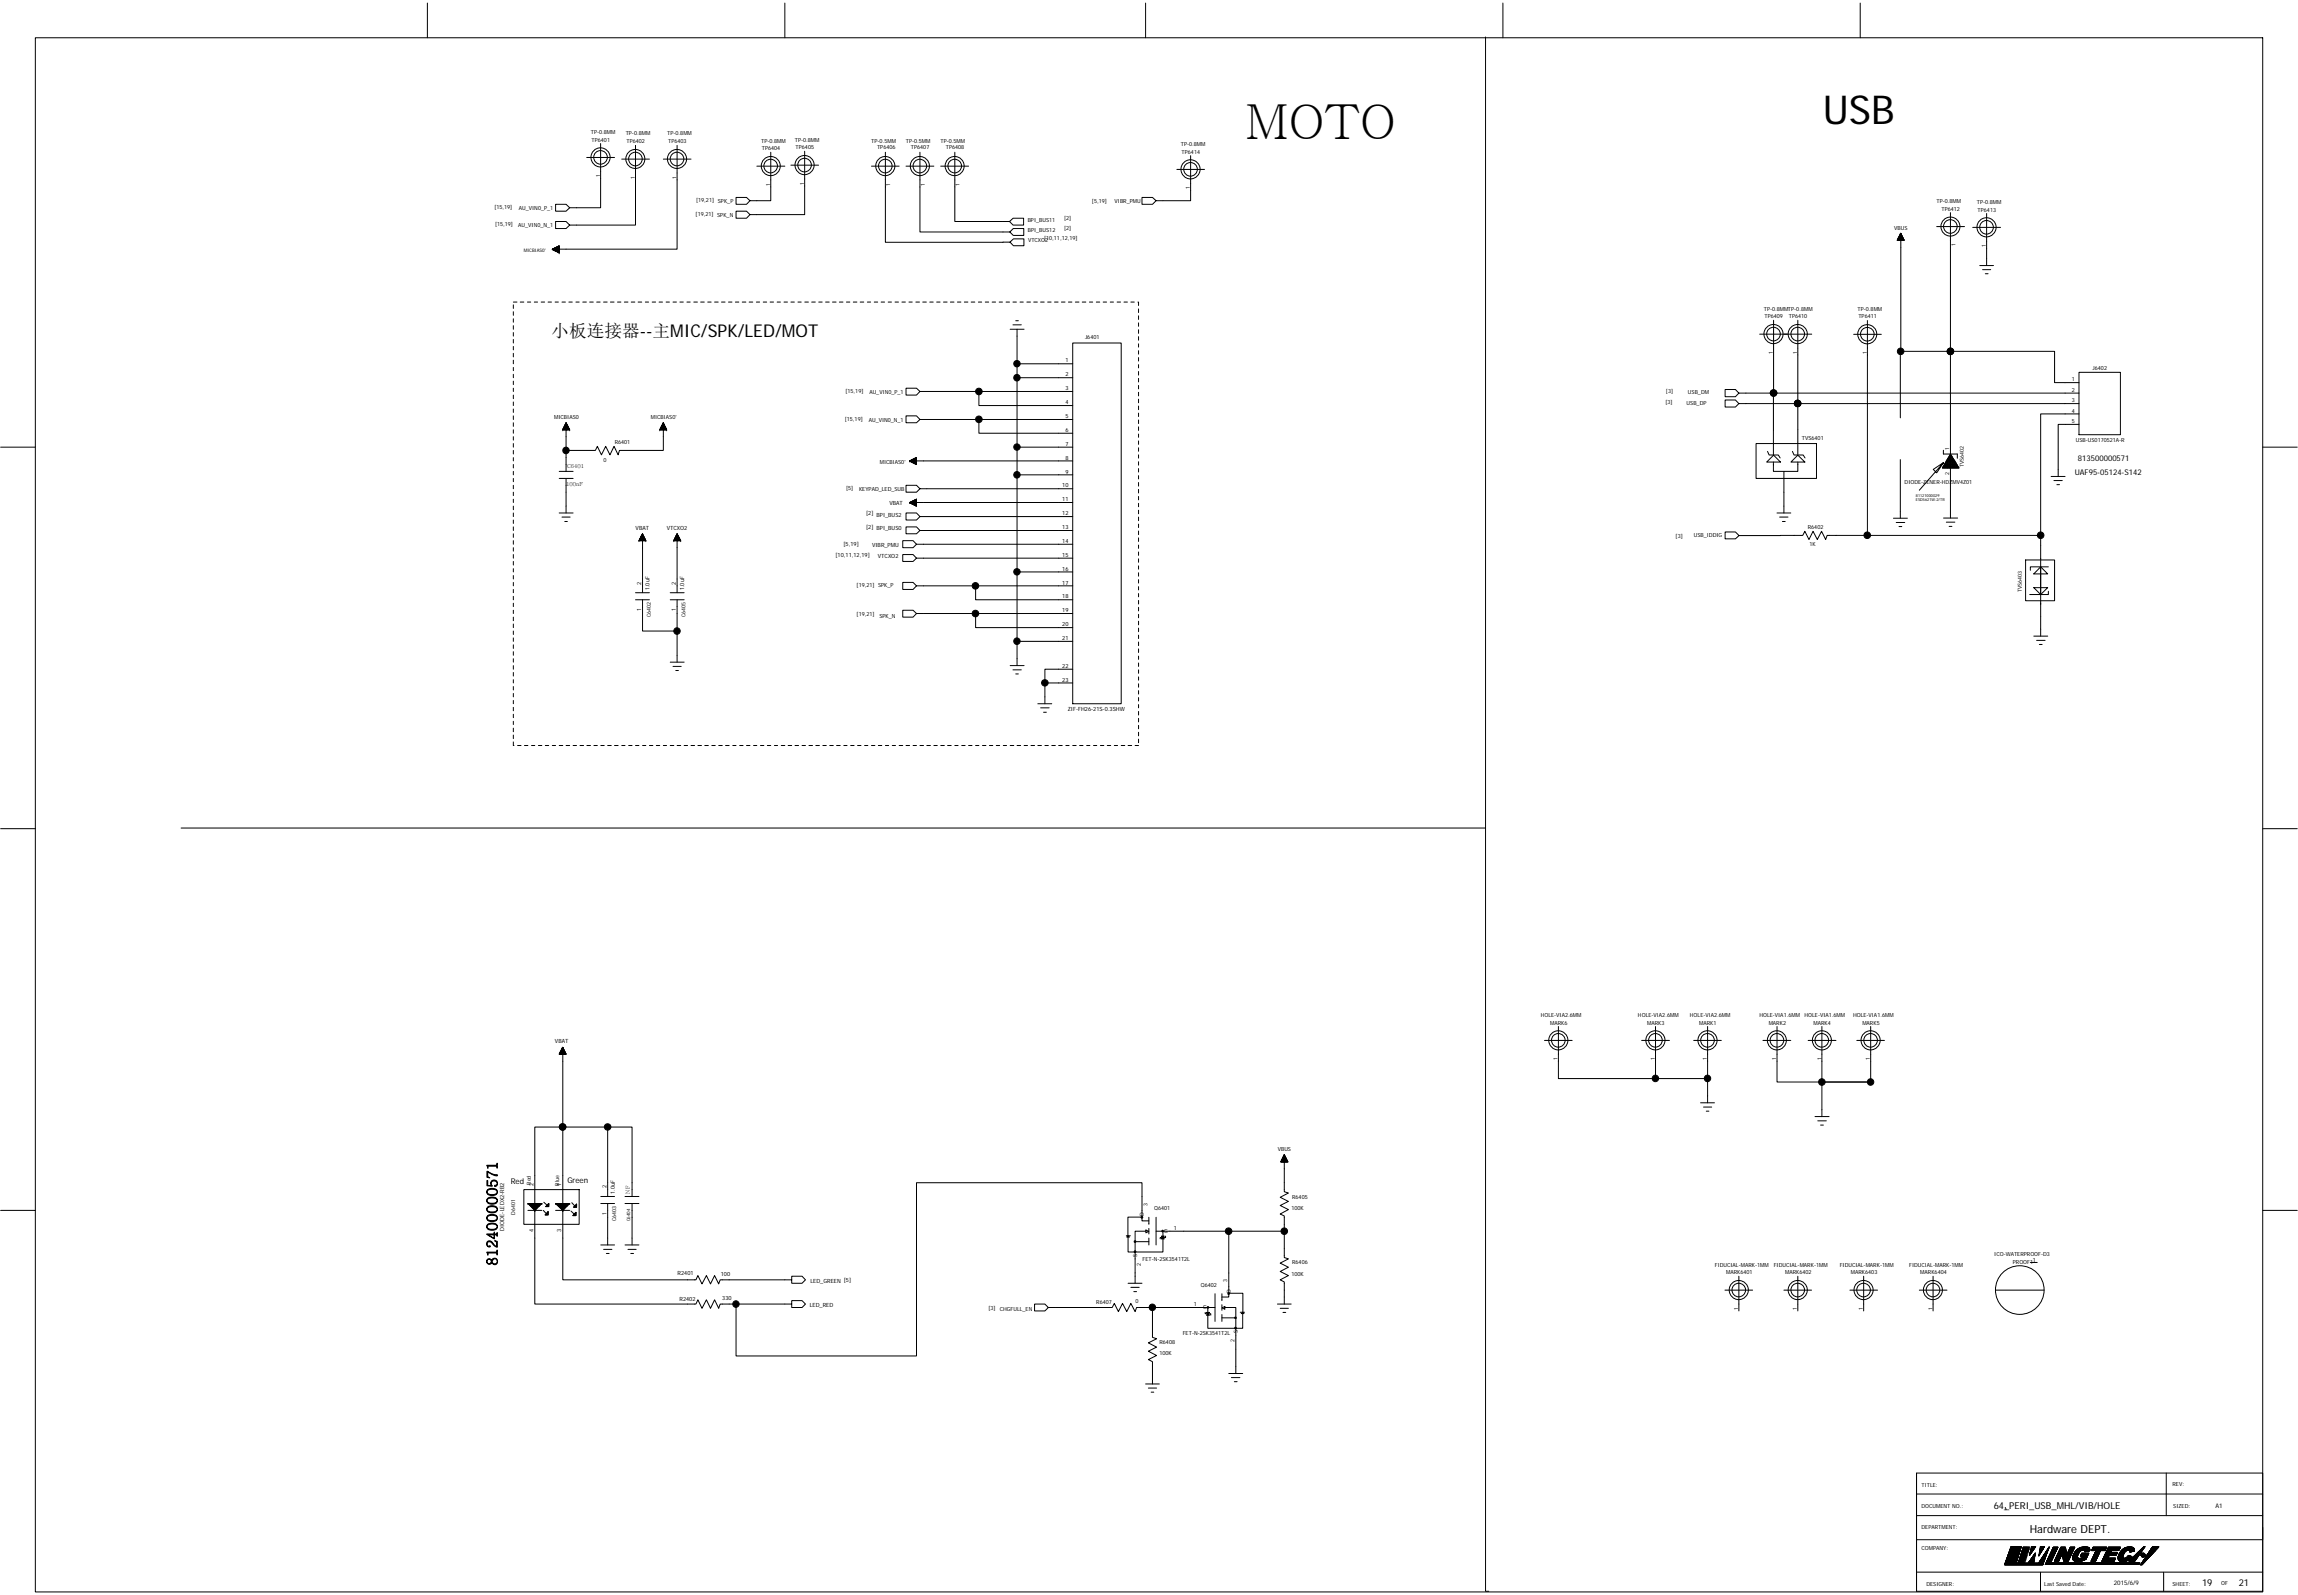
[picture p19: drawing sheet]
<svg xmlns="http://www.w3.org/2000/svg" width="297mm" height="206mm" viewBox="0 0 297 206" stroke-linecap="round" stroke-linejoin="round" font-family="sans-serif">
<defs><g id="words">
<text font-size="6.2" x="161" y="17.9">MOTO</text>
<text font-size="5.2" x="235.6" y="16">USB</text>
<text font-size="2.3" x="71.3" y="43.6">小板连接器--主MIC/SPK/LED/MOT</text>
<text font-size="1.9" x="64.3" y="163.6" transform="rotate(-90 64.3 163.6)">812400000571</text>
<text font-size="1.4" x="262.4" y="198.1">Hardware DEPT.</text>
<g font-size="1.2">
<text x="257.7" y="195">64_PERI_USB_MHL/VIB/HOLE</text>
<text x="284.6" y="205">19</text>
<text x="289.4" y="205.1">21</text>
</g>
<g font-size="1">
<text x="268.6" y="59.6">813500000571</text>
<text x="268.2" y="61.4">UAF95-05124-S142</text>
<text x="66" y="153">Red</text>
<text x="73.3" y="152.9">Green</text>
</g>
<g font-size=".8">
<text x="286.4" y="194.9">A1</text>
<text x="273.2" y="204.9">2015/6/9</text>
</g>
<g font-size=".7">
<text x="76.4" y="17.3">TP-0.8MM</text>
<text x="80.9" y="17.5">TP-0.8MM</text>
<text x="86.3" y="17.5">TP-0.8MM</text>
<text x="76.5" y="18.3">TP6401</text>
<text x="77.6" y="22.9" transform="rotate(-90 77.6 22.9)">1</text>
<text x="81" y="18.5">TP6402</text>
<text x="82.1" y="23.1" transform="rotate(-90 82.1 23.1)">1</text>
<text x="86.4" y="18.5">TP6403</text>
<text x="87.4" y="23.1" transform="rotate(-90 87.4 23.1)">1</text>
<text x="98.4" y="18.4">TP-0.8MM</text>
<text x="98.5" y="19.4">TP6404</text>
<text x="99.5" y="24" transform="rotate(-90 99.5 24)">1</text>
<text x="102.7" y="18.3">TP-0.8MM</text>
<text x="102.8" y="19.3">TP6405</text>
<text x="103.9" y="23.9" transform="rotate(-90 103.9 23.9)">1</text>
<text x="112.6" y="18.4">TP-0.5MM</text>
<text x="113.4" y="19.2">TP6406</text>
<text x="115.1" y="24" transform="rotate(-90 115.1 24)">1</text>
<text x="117.1" y="18.4">TP-0.5MM</text>
<text x="117.7" y="19.3">TP6407</text>
<text x="119.5" y="24" transform="rotate(-90 119.5 24)">1</text>
<text x="121.6" y="18.4">TP-0.5MM</text>
<text x="122.3" y="19.3">TP6408</text>
<text x="124" y="24" transform="rotate(-90 124 24)">1</text>
<text x="152.6" y="18.9">TP-0.8MM</text>
<text x="152.7" y="19.8">TP6414</text>
<text x="63.9" y="27">[15,19]</text>
<text x="64" y="29.3">[15,19]</text>
<text x="67" y="29.4">AU_VIN0_N_1</text>
<text x="67.1" y="27.1">AU_VIN0_P_1</text>
<text x="89.9" y="27.9">[19,21]</text>
<text x="90" y="26">[19,21] SPK_P</text>
<text x="92.7" y="28.1">SPK_N</text>
<text x="132.8" y="28.6">BPI_BUS11</text>
<text x="132.9" y="30">BPI_BUS12</text>
<text x="137.5" y="28.5">[2]</text>
<text x="137.5" y="29.7">[2]</text>
<text x="141.1" y="26.2">[5,19]</text>
<text x="144.1" y="26.3">VIBR_PMU</text>
<text x="153.8" y="24.4" transform="rotate(-90 153.8 24.4)">1</text>
<text x="244.9" y="29.7">VBUS</text>
<text x="250.3" y="26.2">TP-0.8MM</text>
<text x="250.9" y="27.2">TP6412</text>
<text x="255.5" y="26.3">TP-0.8MM</text>
<text x="255.6" y="27.3">TP6413</text>
<text x="132.9" y="31.3">VTCXO2</text>
<text x="135" y="31">[10,11,12,19]</text>
<text x="252.7" y="31.8" transform="rotate(-90 252.7 31.8)">1</text>
<text x="256.7" y="31.9" transform="rotate(-90 256.7 31.9)">1</text>
<text x="228" y="40.1">TP-0.8MMTP-0.8MM</text>
<text x="228.1" y="41.1">TP6409</text>
<text x="231.2" y="41.1">TP6410</text>
<text x="240.1" y="40.2">TP-0.8MM</text>
<text x="240.2" y="41.2">TP6411</text>
<text x="137.7" y="46.9">1</text>
<text x="140.2" y="43.8">J6401</text>
<text x="229.1" y="45.7" transform="rotate(-90 229.1 45.7)">1</text>
<text x="232.3" y="45.7" transform="rotate(-90 232.3 45.7)">1</text>
<text x="241.3" y="45.8" transform="rotate(-90 241.3 45.8)">1</text>
<text x="270.5" y="47.8">J6402</text>
<text x="109.3" y="50.8">[15,19]</text>
<text x="112.4" y="51">AU_VIN0_P_1</text>
<text x="137.7" y="48.7">2</text>
<text x="137.7" y="50.4">3</text>
<text x="137.7" y="52.2">4</text>
<text x="215.3" y="52.2">[3]</text>
<text x="215.3" y="50.8">[3]</text>
<text x="218" y="52.3">USB_DP</text>
<text x="218.2" y="50.9">USB_DM</text>
<text x="267.8" y="49.3">1</text>
<text x="267.8" y="50.6">2</text>
<text x="267.8" y="52">3</text>
<text x="267.8" y="53.3">4</text>
<text x="71.6" y="54.2">MICBIAS0</text>
<text x="78" y="59.7">0</text>
<text x="79.5" y="57.4">R6401</text>
<text x="84.1" y="54.2">MICBIAS0'</text>
<text x="109.2" y="54.4">[15,19]</text>
<text x="112.3" y="54.6">AU_VIN0_N_1</text>
<text x="113.7" y="60">MICBIAS0'</text>
<text x="137.7" y="54">5</text>
<text x="137.7" y="55.8">6</text>
<text x="137.7" y="57.6">7</text>
<text x="137.7" y="59.4">8</text>
<text x="232.9" y="56.8">TVS6401</text>
<text x="251.9" y="58.2" transform="rotate(-90 251.9 58.2)">1</text>
<text x="267.8" y="54.7">5</text>
<text x="268.3" y="57.1">USB-US0170521A-R</text>
<text x="73.2" y="62.8">100nF</text>
<text x="73.3" y="60.5">C6401</text>
<text x="109.4" y="63.4">[5]</text>
<text x="111" y="63.4">KEYPAD_LED_SUB</text>
<text x="115" y="65.3">VBAT</text>
<text x="137.3" y="63">10</text>
<text x="137.3" y="64.8">11</text>
<text x="137.7" y="61.2">9</text>
<text x="246.2" y="62.6">DIODE-ZENER-HDZMV4Z01</text>
<text x="251.9" y="61.4" transform="rotate(-90 251.9 61.4)">2</text>
<text x="253.8" y="60.4" transform="rotate(-90 253.8 60.4)">TVS6402</text>
<text x="82.2" y="68.6">VBAT</text>
<text x="86.2" y="68.6">VTCXO2</text>
<text x="109" y="70.6">[5,19]</text>
<text x="111.9" y="66.6">[2] BPI_BUS2</text>
<text x="111.9" y="68.4">[2] BPI_BUS0</text>
<text x="112.7" y="70.7">VIBR_PMU</text>
<text x="137.3" y="66.6">12</text>
<text x="137.3" y="68.4">13</text>
<text x="137.3" y="70.2">14</text>
<text x="137.3" y="72">15</text>
<text x="216.6" y="69.5">[3]</text>
<text x="218.9" y="69.4">USB_IDDIG</text>
<text x="233.7" y="68.3">R6402</text>
<text x="233.9" y="70.6">1K</text>
<text x="82.9" y="75.6" transform="rotate(-90 82.9 75.6)">2</text>
<text x="83.9" y="76.3" transform="rotate(-90 83.9 76.3)">1.0uF</text>
<text x="87.4" y="75.6" transform="rotate(-90 87.4 75.6)">2</text>
<text x="88.5" y="76.3" transform="rotate(-90 88.5 76.3)">1.0uF</text>
<text x="108" y="72">[10,11,12,19]</text>
<text x="110.7" y="75.8">[19,21] SPK_P</text>
<text x="113.5" y="72.1">VTCXO2</text>
<text x="137.3" y="73.8">16</text>
<text x="137.3" y="75.6">17</text>
<text x="137.3" y="77.4">18</text>
<text x="261.4" y="76.5" transform="rotate(-90 261.4 76.5)">TVS6403</text>
<text x="82.9" y="79" transform="rotate(-90 82.9 79)">1</text>
<text x="84.1" y="79.8" transform="rotate(-90 84.1 79.8)">C6402</text>
<text x="87.4" y="79" transform="rotate(-90 87.4 79)">1</text>
<text x="88.6" y="79.8" transform="rotate(-90 88.6 79.8)">C6405</text>
<text x="110.7" y="79.7">[19,21]</text>
<text x="113.7" y="79.9">SPK_N</text>
<text x="137.3" y="79.1">19</text>
<text x="137.3" y="80.9">20</text>
<text x="137.3" y="82.7">21</text>
<text x="137.3" y="86.3">22</text>
<text x="137.3" y="88.1">23</text>
<text x="138" y="91.9">ZIF-FH26-21S-0.3SHW</text>
<text x="199.2" y="131.4">HOLE-VIA2.6MM</text>
<text x="211.7" y="131.4">HOLE-VIA2.6MM</text>
<text x="218.4" y="131.4">HOLE-VIA2.6MM</text>
<text x="227.4" y="131.4">HOLE-VIA1.6MM</text>
<text x="233.3" y="131.4">HOLE-VIA1.6MM</text>
<text x="239.5" y="131.4">HOLE-VIA1.6MM</text>
<text x="71.7" y="134.8">VBAT</text>
<text x="200.4" y="132.4">MARK6</text>
<text x="201.3" y="137" transform="rotate(-90 201.3 137)">1</text>
<text x="212.9" y="132.4">MARK3</text>
<text x="213.9" y="137" transform="rotate(-90 213.9 137)">1</text>
<text x="219.6" y="132.4">MARK1</text>
<text x="220.6" y="137" transform="rotate(-90 220.6 137)">1</text>
<text x="228.6" y="132.4">MARK2</text>
<text x="229.6" y="137" transform="rotate(-90 229.6 137)">1</text>
<text x="234.4" y="132.4">MARK4</text>
<text x="235.4" y="137" transform="rotate(-90 235.4 137)">1</text>
<text x="240.7" y="132.4">MARK5</text>
<text x="241.7" y="137" transform="rotate(-90 241.7 137)">1</text>
<text x="165.2" y="148.8">VBUS</text>
<text x="68.6" y="153.2" transform="rotate(-90 68.6 153.2)">Red</text>
<text x="69" y="153.2" transform="rotate(-90 69 153.2)">2</text>
<text x="72.3" y="153.2" transform="rotate(-90 72.3 153.2)">Blue</text>
<text x="72.6" y="153.2" transform="rotate(-90 72.6 153.2)">1</text>
<text x="78.4" y="153.6" transform="rotate(-90 78.4 153.6)">2</text>
<text x="79.5" y="154.3" transform="rotate(-90 79.5 154.3)">1.0uF</text>
<text x="81.4" y="154.3" transform="rotate(-90 81.4 154.3)">NF</text>
<text x="148.3" y="155.9" transform="rotate(-90 148.3 155.9)">3</text>
<text x="167" y="154.9">R6405</text>
<text x="65.2" y="159.1" transform="rotate(-90 65.2 159.1)">DIODE-LEDX2-RB2</text>
<text x="66.6" y="157" transform="rotate(-90 66.6 157)">D6401</text>
<text x="69" y="159.2" transform="rotate(-90 69 159.2)">4</text>
<text x="72.6" y="159.2" transform="rotate(-90 72.6 159.2)">3</text>
<text x="78.4" y="157" transform="rotate(-90 78.4 157)">1</text>
<text x="79.6" y="157.8" transform="rotate(-90 79.6 157.8)">C6403</text>
<text x="147.9" y="157.2" transform="rotate(-90 147.9 157.2)">D</text>
<text x="149.2" y="156.5">Q6401</text>
<text x="150.5" y="159.4">G</text>
<text x="151.7" y="159">1</text>
<text x="166.9" y="156.4">100K</text>
<text x="87.6" y="164.8">R2401</text>
<text x="93.2" y="165">100</text>
<text x="104.8" y="165.9">LED_GREEN [5]</text>
<text x="147" y="162.4" transform="rotate(-90 147 162.4)">S</text>
<text x="147.4" y="163.7" transform="rotate(-90 147.4 163.7)">2</text>
<text x="147.7" y="163">FET-N-2SK3541T2L</text>
<text x="155.2" y="166.3">Q6402</text>
<text x="158.6" y="165.8" transform="rotate(-90 158.6 165.8)">3</text>
<text x="159.1" y="167.1" transform="rotate(-90 159.1 167.1)">D</text>
<text x="166.9" y="165">100K</text>
<text x="167" y="163.4">R6406</text>
<text x="221.7" y="163.7">FIDUCIAL-MARK-1MM</text>
<text x="223.1" y="164.7">MARK6401</text>
<text x="229.3" y="163.7">FIDUCIAL-MARK-1MM</text>
<text x="230.7" y="164.7">MARK6402</text>
<text x="237.8" y="163.7">FIDUCIAL-MARK-1MM</text>
<text x="239.2" y="164.7">MARK6403</text>
<text x="246.8" y="163.7">FIDUCIAL-MARK-1MM</text>
<text x="248.2" y="164.7">MARK6404</text>
<text x="257.8" y="162.4">ICO-WATERPROOF-D3</text>
<text x="260.2" y="163.4">PROOF1</text>
<text x="262.8" y="163.1">1</text>
<text x="87.8" y="168.2">R2402</text>
<text x="93.4" y="168">330</text>
<text x="104.7" y="168.9">LED_RED</text>
<text x="127.8" y="169.3">[3]</text>
<text x="129.2" y="169.5">CHGFULL_EN</text>
<text x="141.7" y="168.6">R6407</text>
<text x="146.8" y="168.5">0</text>
<text x="149.9" y="173.8">R6408</text>
<text x="152.9" y="172.5">FET-N-2SK3541T2L</text>
<text x="154.3" y="168.8">1</text>
<text x="155.5" y="169.3">G</text>
<text x="159.6" y="173.5" transform="rotate(-90 159.6 173.5)">2</text>
<text x="160" y="172.3" transform="rotate(-90 160 172.3)">S</text>
<text x="224.7" y="169.3" transform="rotate(-90 224.7 169.3)">1</text>
<text x="232.3" y="169.3" transform="rotate(-90 232.3 169.3)">1</text>
<text x="240.8" y="169.3" transform="rotate(-90 240.8 169.3)">1</text>
<text x="249.8" y="169.3" transform="rotate(-90 249.8 169.3)">1</text>
<text x="149.9" y="175.2">100K</text>
<text x="248.4" y="194.9">DOCUMENT NO.:</text>
<text x="248.4" y="192.2">TITLE:</text>
<text x="248.4" y="197.6">DEPARTMENT:</text>
<text x="280.8" y="192.1">REV:</text>
<text x="280.9" y="194.9">SIZED:</text>
<text x="248.4" y="200.3">COMPANY:</text>
<text x="249" y="204.9">DESIGNER:</text>
<text x="264.2" y="204.9">Last Saved Date:</text>
<text x="280.8" y="204.9">SHEET:</text>
<text x="287.1" y="204.9">OF</text>
</g>
<g font-size=".6">
<text x="67.7" y="32.6">MICBIAS0'</text>
<text x="81.5" y="157.9" transform="rotate(-90 81.5 157.9)">C6404</text>
</g>
<g font-size=".5">
<text x="247.6" y="64.7">ESD5621W-2/TR</text>
<text x="247.6" y="64.3">81121000029</text>
</g>
</g></defs>
<g fill="none" stroke="#000" stroke-width=".13">
<path d="M4.6 4.9h287.9v200.9h-287.9zM55.2 .4v4.5M77.6 18.6v8.3h-4l-.4 .4h-1.4v-.9h1.4l.4 .5M82.1 18.8v10.3h-8.5l-.4 .4h-1.4v-.9h1.4l.4 .5M87.5 18.8v13.4h-16.1l.9 .5v-.9l-.9 .5h.9M99.6 19.7v6.2h-2.7l-.4 .5h-1.4v-.9h1.4l.4 .4M101.4 .4v4.5M104 19.6v8.1h-7.1l-.4 .5h-1.4v-.9h1.4l.4 .4M114.4 19.7v11.6h16.2l.4 .5h1.4v-.9h-1.4l-.4 .4M118.9 19.7v10.3h11.6l.5 .4h1.3v-.9h-1.3l-.5 .5M123.4 19.7v8.9h7.1l.5 .5h1.3v-.9h-1.3l-.5 .4M148.1 .4v4.5"/>
<path d="M192 4.8v200.9h.4M194.3 .4v4.5M240.4 .4v4.5M66.4 39.4v.5M66.4 39h.4M67.2 39h.5M68.2 39h.4M69.1 39h.4M70 39h.4M70.8 39h.5M71.4 32.2h.9M71.4 32.2v.1h.9"/>
<path d="M71.5 32.2v.1M71.5 32.3h.8M71.6 32.1v.2M71.6 32.1v.2h.7M71.6 32.1v.3M71.6 32.1h.7M71.7 32v.4M71.8 39h.4M71.8 32h.5M71.8 32v.5h.5M71.9 32v.5h.4M71.9 32h.4"/>
<path d="M71.9 31.9v.6M72 31.9h.3M72.1 31.9l-.1 .7h.3M72.2 31.8v.9h.1M72.2 31.8h.1M72.2 31.8v.9M72.3 31.8v.9M72.3 32.1h-.6v.3h.6M72.3 32.2h-.8v.1M72.3 32.7h.1M72.3 31.8h.1M72.3 31.9h-.3v.6h.3"/>
<path d="M72.3 31.9h-.2v.7M72.3 32h-.4v.5M72.6 39h.5M73.5 39h.5M74.4 39h.5M75.3 39h.5M75.8 20.4h3.6M76.2 39h.5M77.1 39h.5M78 39h.5M78.9 39h.5M79.8 39h.5"/>
<path d="M80.4 20.6h3.5M80.7 39h.5M81.6 39h.5M82.5 39h.4M83.4 39h.4M84.3 39h.4M85.2 39h.4M85.7 20.6h3.6M86.1 39h.4M87 39h.4M87.9 39h.4M88.8 39h.4"/>
<path d="M89.7 39h.4M90.6 39h.4M91.5 39h.4M92.4 39h.4M93.3 39h.4M94.2 39h.4M95.1 39h.4M95.9 39h.5M96.8 39h.5M97.8 39h.4M97.8 21.5h3.6M98.7 39h.4"/>
<path d="M99.5 39h.5M100.5 39h.4M101.3 39h.5M102.2 39h.5M102.2 21.4h3.6M103.1 39h.5M104 39h.5M104.9 39h.5M105.8 39h.5M106.7 39h.5M107.6 39h.5M108.5 39h.5"/>
<path d="M109.4 39h.5M110.3 39h.5M111.2 39h.5M112.1 39h.4M112.6 21.5h3.6M113 39h.4M113.9 39h.4M114.8 39h.4M115.7 39h.4M116.6 39h.4M117.1 21.5h3.6M117.5 39h.4"/>
<path d="M118.4 39h.4M119.3 39h.4M120.2 39h.4M121.1 39h.4M121.6 21.5h3.6M122 39h.4M122.8 39h.5M123.8 39h.4M124.6 39h.5M125.5 39h.5M126.5 39h.4M127.4 39h.4"/>
<path d="M128.2 39h.5M129.2 39h.4M130 39h.5M130.9 39h.5M131.8 39h.5M132.7 39h.5M133.6 39h.5M134.5 39h.5M135.4 39h.5M136.3 39h.5M137.2 39h.5M138.1 39h.5"/>
<path d="M139 39h.5M139.9 39h.5M140.8 39h.4M141.7 39h.5M142.6 39h.4M143.5 39h.4M144.4 39h.4M145.3 39h.4M146.2 39h.4M147.1 39h.1v.5M147.2 39.9v.5M152.1 21.9h3.6"/>
<path d="M153.9 20.1v5.8h-4.5l-.4 .5h-1.4v-.9h1.4l.4 .4M245.3 31l.8 .1h-.9M245.3 31.1v-.2h.8v.2M245.3 31h.8M245.3 31.1v-.2h.7v.2M245.4 30.8h.6v.3M245.4 30.7v.4M245.4 30.7l.6 .1v.3M245.4 30.7h.6M245.4 30.6v.5M245.4 30.7h.6v.4M245.5 30.6v.5"/>
<path d="M245.5 30.6h.4M245.5 31.1v-.6h.4v.6M245.5 30.4v.7M245.5 30.5h.3v.6M245.6 30.4h.2M245.6 30.4h.2v.7M245.6 30.3h.2v.8M245.6 30.2v.9M245.6 30.2l.1 .1M245.7 30.2h.1M245.7 30.2v.9M245.7 30.2l.4 .9h-.9l.5-.9-.1 23.8"/>
<path d="M245.8 30.3h-.2v.8M250.3 29.3h3.6M252.1 27.5v17.9M255 29.4h3.6M255.9 34.3h1.8M256.3 34.9h1M256.6 35.4h.4M256.8 27.6v6.7M.1 57.8h4.5M66.4 40.3v.5M66.4 41.2v.4M66.4 42.1v.5"/>
<path d="M66.4 43v.4M66.4 43.9v.4M66.4 44.8v.4M66.4 45.7v.4M66.4 46.6v.4M66.4 47.5v.4M66.4 48.4v.4M66.4 49.3v.4M66.4 50.2v.4M66.4 51.1v.4M66.4 52v.4M66.4 52.9v.4"/>
<path d="M66.4 53.8v.4M66.4 54.6v.5M66.4 55.6v.4M66.4 56.4v.5M66.4 57.3v.5M66.4 58.2v.5M66.4 59.2v.4M72.7 55.6h.1M72.8 55.5h.8h-.9M72.8 55.4v.2M72.8 55.4h.8v.2M72.8 55.4h.7"/>
<path d="M72.8 55.3v.3M72.8 55.4l.7-.1v.3M72.9 55.3v.3M72.9 55.3h.6M72.9 55.2h.5M72.9 55.1v.5M72.9 55.1h.5M73 55v.6M73 55.1h.4M73 55h.4v.6M73 55h.3v.6M73 54.9v.7"/>
<path d="M73 55h.3M73 54.9h.3M73.1 54.9h.2M73.1 54.8v.8M73.1 54.8h.2M73.1 54.7v.9M73.1 54.8h.1M73.1 54.8l.1 .8M73.2 55.6v-1l.4 1h-.9l.5-1v6.3M73.2 54.7h.1M73.2 54.7v.9M73.3 54.8v.8"/>
<path d="M73.4 55.2h-.5v.4M73.4 55.2v.4M73.6 55.6h.1M85.3 55.6h.1M85.3 55.5l.8 .1zM85.4 55.4h.7M85.4 55.3v.3M85.4 55.4h.7v.2M85.4 55.3h.6M85.5 55.2h.5M85.5 55.1v.5M85.5 55.1h.5v.5"/>
<path d="M85.5 55.1h.5M85.5 55v.6M85.5 55h.4v.6M85.6 55v.6M85.6 55h.3v.6M85.6 55h.3M85.6 54.9h.3M85.6 54.8v.8M85.7 54.7v.9M85.7 54.8h.1M85.7 55.6v-1l.5 1h-.9l.4-1v3.6h-5.6l-.2 .6-.5-1.1-.6 1.1-.5-1.1-.6 1.1-.5-1.1-.2 .5h-3.8M85.7 54.7h.1"/>
<path d="M85.8 54.8v.8M85.8 54.9h-.2v.7M85.9 54.9v.7M86 55.3h-.6v.3M86 55.3v.3M86.2 55.6h.1M117.6 59.6h.1M117.6 59.6l.9-.4v.8l-.9-.4h21.1M117.6 59.6h.9M117.7 59.5v.2h.8M117.7 59.5v.2M117.7 59.7h.8"/>
<path d="M117.8 59.5v.2M117.9 59.5v.2M117.9 59.4v.3h.6M118 59.4v.4M118 59.8h.5M118 59.4h.5M118 59.3v.5M118.1 59.3v.6M118.2 59.3v.6M118.2 59.9h.3M118.2 59.3h.3M118.3 59.2v.7"/>
<path d="M118.3 59.2v.8M118.3 60h.2M118.4 59.2l.1 .8M118.5 59.2h-.1v.8M118.5 59.2h-.2v.8h.2M118.5 59.3h-.4v.6h.4M118.5 59.3h-.4v.5M118.5 59.4h-.6v.3M118.5 59.5h-.7v.2M118.5 59.5h-.8v.2M118.5 59.6h-.9h.9M118.9 54.2l-.4-.4h-1.4v.8h1.4l.4-.4h19.8"/>
<path d="M118.9 50.6l-.4-.4h-1.4v.9h1.4l.4-.5h19.8M126.5 50.6v1.8h12.2M126.5 54.2v1.8h12.2M130.6 42.6h1.8M130.9 42h1.1M131.3 41.5h.3M131.5 42.6v4.4M131.5 47v1.8h7.2M131.5 57.8v3.6h7.2M131.5 47h7.2M131.5 48.8v9M138.7 57.8h-7.2"/>
<path d="M138.7 44.3h6.2v46.7h-6.2zM147.2 40.8v.5M147.2 41.7v.5M147.2 42.6v.5M147.2 43.5v.5M147.2 44.4v.5M147.2 45.3v.5M147.2 46.2v.5M147.2 47.1v.5M147.2 48v.5M147.2 48.9v.5M147.2 49.8v.5"/>
<path d="M147.2 50.7v.5M147.2 51.6v.5M147.2 52.5v.5M147.2 53.4v.4M147.2 54.3v.5M147.2 55.2v.4M147.2 56.1v.4M147.2 57v.4M147.2 57.9v.4M147.2 58.8v.4M147.2 59.7v.4M224.8 52.2l-.5-.5h-1.3v.9h1.3l.5-.4h43.9"/>
<path d="M224.8 50.8l-.5-.5h-1.3v1h1.3l.5-.5h43.9M227 57.3h7.8v4.5h-7.8zM227.5 43.2h6.7M228.4 59.7l.9-.9 .8 .9zM228.5 58.3l.2 .5h1.2l.2 .4M229.2 59.7v.4M229.3 41.4v9.4M229.3 50.8h.1M229.3 50.8l-.1 8.1M231.5 59.7l.9-.9 .9 .9zM231.7 58.3l.2 .5h1.2l.2 .4M232.4 41.4v17.4"/>
<path d="M232.4 59.7v.4M232.4 52.2h.1M239.6 43.2h3.6M241.4 41.4v27.8h22.4M245.6 59.4v7.6M245.7 45.4h6.4M251.2 58.2v.5h1.8v.5M251.2 59.8l-.9 1.3-.4-.4 1.3-.9-3.1 3.6M251.4 59.9v.6M251.4 60h1.5M251.4 59.9h1.4M251.5 59.7v.8"/>
<path d="M251.5 59.7h1.3M251.6 59.7h1.1M251.6 59.5h1M251.7 59.5v1M251.7 59.4h.9v1.1M251.7 59.3v1.2M251.7 59.3h.8M251.8 59.2h.6M251.8 59.2v1.3M251.9 59.2h.5M251.9 59h.4M252.1 58.8h.1"/>
<path d="M252.1 58.7h.1M252.1 58.7l1.1 1.8h-2.1zM252.1 45.4h13.5v4.1h3.1M252.1 45.4h.1M252.1 45.4v21.6M252.2 58.8v1.7M252.2 58.9h-.2v1.6M252.3 59h-.3l-.1 1.5M252.3 59v1.5M252.4 59.1v1.4M252.5 59.3v1.2M252.7 59.6v.9"/>
<path d="M252.7 59.6h-1.1v.9M252.7 59.7v.8M252.8 59.8v.7M268.7 48.1h5.4v8.1h-5.4zM268.7 54.9h-2.7v6.7M268.7 53.5h-4.9v28.7M292.5 57.8h4.4M66.4 60v.5M66.4 60.9v.5M66.4 61.8v.5M66.4 62.7v.5M66.4 63.6v.5"/>
<path d="M66.4 64.5v.5M66.4 65.4v.5M66.4 66.3v.5M66.4 67.2v.5M66.4 68.1v.5M66.4 69v.5M66.4 69.9v.5M66.4 70.8v.4M66.4 71.7v.5M66.4 72.6v.4M66.4 73.5v.4M66.4 74.4v.4"/>
<path d="M66.4 75.3v.4M66.4 76.2v.4M66.4 77.1v.4M66.4 78v.4M66.4 78.9v.4M66.4 79.8v.4M72.3 66.3h1.8M72.3 61.8h1.8M72.3 60.9h1.8M72.6 66.8h1.1M73 67.4h.3M73.2 61.8v4.5"/>
<path d="M82.1 77.5h1.8M82.1 76.6h1.8M82.6 69.9h.1M82.6 69.9h.9M82.7 69.7v.2M82.7 69.8h.7v.1M82.7 69.7h.7M82.7 69.7h.7v.2M82.8 69.9v-.4h.5v.4M82.8 69.5h.5v.4M82.8 69.4h.4M82.9 69.3v.6"/>
<path d="M82.9 69.4h.3M82.9 69.4h.3v.5M82.9 69.3h.3M82.9 69.1v.8M83 69.2h.1M83 69.9v-.8h.1v.8M83 69.1h.1M83 69.9l.1-.9 .4 .9h-.9l.5-.9v7.6M83.1 69h.1M83.1 77.5v4.1h4.4v-4.1M83.1 69.2v.7M83.2 69.2h-.3v.7"/>
<path d="M83.2 69.3v.6M83.3 69.6h-.6v.3M83.4 69.6v.3M83.5 69.9h.1M86.6 77.5h1.8M86.6 76.6h1.8M87.1 69.9h.1M87.1 69.9h.8h-.8M87.1 69.8h.8M87.2 69.7v.2M87.2 69.7h.7v.2M87.2 69.6v.3"/>
<path d="M87.2 69.6l.7 .1M87.2 69.6h.6M87.3 69.5h.5M87.3 69.9v-.4h.5v.4M87.3 69.4v.5M87.3 69.4h.4v.5M87.4 69.4h.3M87.4 69.4h.3v.5M87.4 69.2v.7M87.4 69.3h.3M87.4 69.3h.2M87.4 69.2h.2"/>
<path d="M87.4 69.1v.8M87.5 69.1v.8M87.5 69.1h.1M87.5 69.1l.1 .8M87.5 69.9v-.9l.5 .9h-.9l.4-.9v7.6M87.5 69h.1M87.6 69.2v.7M87.8 69.5v.4M87.8 69.6v.3M87.9 69.7h-.7l-.1 .2M88 69.9h.1M117.6 65h.1"/>
<path d="M117.6 65h.9M117.7 65h.8M117.7 64.9v.1M117.7 65.1h.8M117.7 64.9v.2M117.8 65.1h.7M117.8 64.8v.3M117.9 64.8v.3h.6M118 64.8v.4h.5M118 64.8h.5M118 64.7v.5M118 65.2h.5"/>
<path d="M118.1 64.7v.5M118.2 64.7v.6M118.3 64.6v.7M118.3 65.4h.2M118.4 64.6l.1 .8v-.9l-.1 .9M118.4 60l.1-.8v.8M118.5 64.6h-.1v.8M118.5 64.6h-.2v.7h.2M118.5 64.7h-.4v.6h.4M118.5 64.7h-.4v.5M118.5 64.8h-.6v.3M118.5 64.9h-.7v.2"/>
<path d="M118.5 64.9h-.8v.1M118.5 64.9h-.9v.1h.9M118.5 75.7l-.5-.4h-1.3v.9h1.3l.5-.5h20.2M118.5 79.3l-.5-.4h-1.3v.9h1.3l.5-.5h20.2M118.5 72.2l-.5-.5h-1.3v.9h1.3l.5-.4h20.2M118.9 66.8l-.4-.5h-1.4v.9h1.4l.4-.4h19.8M118.9 68.6l-.4-.5h-1.4v.9h1.4l.4-.4h19.8M118.9 63.2l-.4-.5h-1.4v.9h1.4l.4-.4h19.8M126.1 75.7v1.8h12.6M126.1 79.3v1.8h12.6M131.5 61.4v24.6M138.7 70.4h-20.2l-.5 .4h-1.3v-.9h1.3l.5 .5"/>
<path d="M138.7 65h-21.1l.9 .4v-.9l-.9 .5M138.7 73.9h-7.2M147.2 60.6v.4M147.2 61.5v.4M147.2 62.4v.4M147.2 63.3v.4M147.2 64.2v.4M147.2 65.1v.4M147.2 65.9v.5M147.2 66.8v.5M147.2 67.7v.5M147.2 68.6v.5"/>
<path d="M147.2 69.5v.5M147.2 70.5v.4M147.2 71.3v.5M147.2 72.2v.5M147.2 73.1v.5M147.2 74v.5M147.2 74.9v.5M147.2 75.8v.5M147.2 76.7v.4M147.2 77.6v.5M147.2 78.5v.5M147.2 79.4v.5"/>
<path d="M229.2 60v.9h3.2v-.9M229.7 66.3h1.8M230 66.8h1.1M230.4 67.4h.4M230.6 60.9v5.4M241.4 69.2h-5.2l-.2 .5-.5-1-.6 1-.5-1-.6 1-.5-1-.3 .5h-8.2l-.5 .5h-1.3v-.9h1.3l.5 .4M244.7 67h1.8M245.1 67.5h1.1M245.5 68.1h.3M251.1 60.5h2.1M251.1 60.4v.1M251.1 60.4h2.1"/>
<path d="M251.2 60.3h1.9M251.2 60.2v.3M251.2 67h1.8M251.2 60.2h1.8M251.3 60.1h1.7v.4M251.3 60.1v.4M251.3 60h1.6M251.6 67.5h1.1M251.9 68h.4M252.9 60v.5M253.1 60.3v.2M253.2 60.4v.1"/>
<path d="M261.8 72.4h3.8v5.3h-3.8zM262.9 76h1.8l-.9 .8zM263.8 73.3l.9 .9h-1.8zM264.8 76.4v.4h-2.4M264.8 73.3h-2.4v.4M265.1 61.6h1.8M265.5 62.1h1.1M265.9 62.6h.3M66.4 80.7v.4M66.4 81.6v.4M66.4 82.5v.4M66.4 83.3v.5"/>
<path d="M66.4 84.2v.5M66.4 85.1v.5M66.4 86v.5M66.4 86.9v.5M66.4 87.9v.4M66.4 88.7v.5M66.4 89.6v.5M66.4 90.5v.5M66.4 91.4v.5M66.4 92.3v.5M66.4 93.2v.5M66.4 94.1v.5"/>
<path d="M66.4 95v.5M66.4 95.9v.5M66.9 96.4h.4M67.8 96.4h.4M68.7 96.4h.4M69.6 96.4h.4M70.5 96.4h.4M71.4 96.4h.4M72.3 96.4h.4M73.2 96.4h.4M74.1 96.4h.4M75 96.4h.4"/>
<path d="M75.9 96.4h.4M76.8 96.4h.4M77.7 96.4h.4M78.5 96.4h.5M79.4 96.4h.5M80.4 96.4h.4M81.3 96.4h.4M82.1 96.4h.5M83.1 96.4h.4M83.9 96.4h.5M84.8 96.4h.5M85.7 96.4h.5"/>
<path d="M86.6 85.6h1.8M86.6 96.4h.5M87 86.1h1.1M87.4 86.7h.3M87.5 81.6v4M87.5 96.4h.5M88.4 96.4h.5M89.3 96.4h.5M90.2 96.4h.5M91.1 96.4h.5M92 96.4h.5M92.9 96.4h.5"/>
<path d="M93.8 96.4h.5M94.7 96.4h.4M95.6 96.4h.5M96.5 96.4h.4M97.4 96.4h.4M98.3 96.4h.4M99.2 96.4h.4M100.1 96.4h.4M101 96.4h.4M101.9 96.4h.4M102.8 96.4h.4M103.7 96.4h.4"/>
<path d="M104.6 96.4h.4M105.4 96.4h.5M106.4 96.4h.4M107.2 96.4h.5M108.1 96.4h.5M109.1 96.4h.4M110 96.4h.4M110.8 96.4h.5M111.8 96.4h.4M112.6 96.4h.5M113.5 96.4h.5M114.4 96.4h.5"/>
<path d="M115.3 96.4h.5M116.2 96.4h.5M117.1 96.4h.5M118 96.4h.5M118.9 96.4h.5M119.8 96.4h.5M120.7 96.4h.5M121.6 96.4h.5M122.5 96.4h.5M123.4 96.4h.4M124.3 96.4h.5M125.2 96.4h.4"/>
<path d="M126.1 96.4h.4M127 96.4h.4M127.9 96.4h.4M128.8 96.4h.4M129.7 96.4h.4M130.6 86h1.8M130.6 96.4h.4M130.9 86.6h1.1M131.3 87.1h.3M131.5 96.4h.4M132.4 96.4h.4M133.3 96.4h.4"/>
<path d="M134.2 91h1.8M134.2 96.4h.4M134.5 91.5h1.1M134.9 92.1h.4M135.1 96.4h.4M136 96.4h.4M136.8 96.4h.5M137.8 96.4h.4M138.7 86.5h-3.6v1.8M138.7 88.3h-3.6v2.7M138.7 82.9h-7.2M138.7 96.4h.4"/>
<path d="M139.5 96.4h.5M140.5 96.4h.4M141.3 96.4h.5M142.2 96.4h.5M143.1 96.4h.5M144 96.4h.5M144.9 96.4h.5M145.8 96.4h.5M146.7 96.4h.5M147.2 80.3v.5M147.2 81.2v.5M147.2 82.1v.4"/>
<path d="M147.2 83v.5M147.2 83.9v.4M147.2 84.8v.4M147.2 85.7v.4M147.2 86.6v.4M147.2 87.5v.4M147.2 88.4v.4M147.2 89.3v.4M147.2 90.2v.4M147.2 91.1v.4M147.2 92v.4M147.2 92.9v.4"/>
<path d="M147.2 93.8v.4M147.2 94.7v.4M147.2 95.5v.5M262.9 82.2h1.8M263.2 82.8h1.1M263.6 83.3h.4M.1 107.1h4.5M23.4 107h168.6M292.5 107.1h4.4M72.3 136.1v.2M72.3 136.2h.8M72.4 136.1v.2"/>
<path d="M72.4 136.1h.7M72.4 136h.6M72.4 135.9v.4M72.4 135.9h.6v.4M72.5 135.9h.5M72.5 135.8v.5M72.5 135.8h.4M72.6 135.7v.6M72.6 135.7h.3v.6M72.6 135.8h.3M72.6 135.6v.7M72.6 135.5v.8"/>
<path d="M72.6 135.6h.2v.7M72.6 135.6h.2M72.7 135.5h.1M72.7 135.4v.9M72.7 135.4h.1M72.7 136.3v-.9l.5 .9h-.9l.4-.9v30h17.3l.2-.5 .5 1.1 .6-1.1 .5 1.1 .6-1.1 .5 1.1 .2-.6h9.2v-.4h1.4l.4 .4-.4 .5h-1.4v-.5M72.8 135.4v.9M72.9 135.8v.5M73 135.9v.4M73 135.9h-.5v.4M73.1 136.1v.2M73.1 136.2v.1"/>
<path d="M73.1 136.2l-.8 .1 .9-.1M199.6 134.5h3.6M201.4 132.7v6.7h12.6M212.2 134.5h3.6M214 132.7v6.7M214 139.4h6.7M218.9 134.5h3.6M220.7 132.7v9.9M227.9 134.5h3.6M229.7 132.7v7.2h5.8M233.7 134.5h3.6M235.5 132.7v7.2"/>
<path d="M235.5 139.9h6.3M240 134.5h3.6M241.8 132.7v7.2M241.8 139.9h-6.3v4.4M.1 156.5h4.5M67.7 153.8h7.2v4.5h-7.2zM68.2 155.6h.1M68.2 155.6h.9v.9zM68.2 156.5h1.8M69.1 156.5h.1M69.1 155.6h.9l-.9 .9zM69.2 155.6v.8h-.1v-.8"/>
<path d="M69.3 155.6v.7h-.3v-.7M69.4 155.6v.6h-.5v-.6M69.5 155.6v.5h-.7v-.5M69.6 155.6v.4h-.9v-.4M69.7 155.6v.3h-1.1v-.3M69.8 155.6v.2h-1.3v-.2M69.9 155.6v.1h-1.5v-.1M70 155.6v.1h-1.7v-.1M70 155.6h-1.8M70 155.6h.1M70.2 156.5l.5 .4M70.3 155.4l.5 .4"/>
<path d="M70.5 157h.1M70.5 157h.3M70.5 156l.4-.4v.4zM70.6 156.9v.1M70.6 155.9v.1M70.6 156.9h.2M70.6 155.9h.3M70.7 156.8v.2M70.7 155.8v.2M70.7 156.8h.1M70.7 155.8h.2M70.8 156.6h.1"/>
<path d="M70.8 156.6v.4M70.8 156.7v.3M70.8 156.6v.4h-.3zM70.8 155.7v.3M70.9 155.7h.1M70.9 155.6h.1M70.9 155.6v.4M70.9 155.7h-.1v.3M71.8 155.6h.1M71.8 155.6h1.8M71.8 155.6h.9v.9zM71.8 156.5h1.8"/>
<path d="M71.9 155.6v.1h1.6v-.1M72 155.6v.1h1.4v-.1M72.1 155.6v.2h1.2v-.2M72.2 155.6v.3h1.1v-.3M72.3 155.6v.4h.9v-.4M72.4 155.6v.5h.7v-.5M72.5 155.6v.6h.5v-.6M72.6 155.6v.7h.3v-.7M72.6 155.6v.8h.2v-.8M72.7 156.5h.1M72.7 145.7h.1M72.7 145.7h5.8"/>
<path d="M72.7 155.6h.9l-.9 .9zM72.7 145.7h-3.6v22.9h20.9l.2-.6 .5 1.1 .6-1.1 .5 1.1 .6-1.1 .5 1.1 .2-.5h9.2v-.5h1.4l.4 .5-.4 .4h-1.4v-.4M73.6 155.6h.1M73.8 156.5l.5 .5M73.9 155.5l.4 .4M74.2 157v.1M74.2 156v.1M74.2 157h.2M74.2 156h.3M74.3 156.8v.3M74.3 155.8v.3M74.4 156.8h.1"/>
<path d="M74.4 155.8h.1M74.4 157.1h-.3M74.4 156.7v.4h-.4zM74.4 156.9h-.1v.2M74.4 156.7h.1M74.4 156.7v.4M74.5 155.9h-.2v.2M74.5 155.7v.4h-.4zM74.5 155.7h-.1v.4M74.5 155.7h.1M74.5 155.7v.4M77.7 155.6h1.7"/>
<path d="M77.7 154.7h1.7M78.5 155.6v5.3M78.5 145.7h3.2v9M78.5 145.7v9M80.8 155.6h1.8M80.8 154.7h1.8M81.7 155.6v5.3M145.6 159.7h.5M145.8 159.7l.2 .2h-.4zM145.8 160v1.8h.9v.1M147.6 157.3h-1.8v2.5M148.1 159l.4 .2-.4 .2z"/>
<path d="M148.1 159.1h-1.4v6.8M148.5 157.8h-.9v-4.9h-29.1v22.4h-23.4v-6.7M148.5 157.3v1M148.5 158.8v.7M149.4 157.3v3.6M149.4 159.1h9.4M150.1 159.8h.4l-.4 .3h.4zM150.3 159.1v.7M150.7 159.8v.2h-.7v.1M165.6 150.2h.9M165.6 150.2v-.1h.8v.1M165.6 150.1h.8"/>
<path d="M165.6 150h.8M165.7 149.9v.3M165.7 149.9h.6v.3M165.7 149.9h.6M165.7 149.8l.6 .1v.3M165.8 149.7v.5M165.8 149.8h.5v.4M165.8 149.7h.4M165.8 149.7h.4v.5M165.8 149.6h.4v.6M165.9 149.5h.2M165.9 149.4v.8"/>
<path d="M165.9 149.4h.2v.8M166 149.3v.9M166 149.4h.1M166 149.3h.1M166 149.3l.5 .9h-.9l.4-.9v4.7l.5 .2-1 .6 1 .5-1 .5 1 .6-1 .5 .5 .3v5.4l.5 .1-1 .6 1 .5-1 .6 1 .5-1 .5 .5 .3v2.9M166 159.1h-7.2v8.6h-.9M166.1 149.5h-.2v.7M166.1 149.6v.6M166.2 149.6h-.4v.6M166.3 150h-.7v.2M219.8 142.6h1.8M220.2 143.1h1.1"/>
<path d="M220.6 143.6h.3M234.6 144.3h1.8M235 144.9h1.1M235.3 145.4h.4M292.5 156.5h4.4M77.7 160.9h1.7M78 161.5h1.1M78.4 162h.3M80.8 160.9h1.8M81.2 161.5h1M81.5 162h.4M135.5 169l-.4-.4h-1.4v.9h1.4l.4-.5h8.3l.2-.5 .6 1 .5-1 .5 1 .6-1 .5 1 .2-.5h2.1v3.9l.5 .2-1.1 .5 1.1 .5-1.1 .6 1.1 .5-1.1 .5 .6 .3v2.9"/>
<path d="M145.8 165.9h1.8M146.2 166.4h1.1M146.6 167h.3M146.7 160.5h1.8M148.1 178.9h1.8M148.4 179.4h1.1M148.5 160v.9M148.8 180h.3M150.3 160.1v1.7h-3.6M155.8 169.6v.2h.7v.2M156 169.6l.3 .4h-.3l.3-.4zM156.1 170v1.7h3.6"/>
<path d="M156.1 169v.6M157.1 169h-8.1M157.1 167.2v3.6M157.9 167.2v.9M157.9 168.6v.8M157.9 169.9v.9M157.9 170.3h1.8M158 169.1l.3-.2v.3zM158.3 169h1.4v8.5M158.8 167.2h1.9v2.4M158.8 177.5h1.8M159.2 178.1h1.1"/>
<path d="M159.6 178.6h.3M160.3 169.6h.6M160.4 169.8l.2-.2 .2 .2zM160.6 169.8v1.9h-.9v.1M165.1 168.6h1.8M165.5 169.1h1M165.8 169.6h.4M223 166.8h3.5M224.8 165v4.5M230.6 166.8h3.6M232.4 165v4.5M239.1 166.8h3.6"/>
<path d="M240.9 165v4.5M248.1 166.8h3.6M249.9 165v4.5M257.9 166.8h6.3M262.4 163.2h.9M247.7 190.4h44.8v15.3h-44.8zM247.7 195.9h44.8M247.7 190.4v15.3M247.7 193.1h44.8M259.2 194.9h.1M259.3 195h.1M259.9 200h1.3"/>
<path d="M259.9 199.9h1.4M259.9 200h1.4M261.5 200h.9M262.6 200h.5M262.6 199.9h.5M263.7 200h.5M263.7 200h.6M263.7 199.9h.6M263.8 199.9h.5M264.9 200h.1M264.9 199.9h.1M265.4 200h.6"/>
<path d="M266.4 200h.6M267.6 200h.6M269.1 200h.8M269.2 199.9h.6M270.6 200h1.7M272.5 200h1.6M274.9 200h.7M275 200h.6M275.1 199.9h.4M277 200h.2M277.1 199.9h.2M278.2 200h.8"/>
<path d="M278.2 199.9h.8M279 200h-.8M280 190.4v5.5M292.5 197.4v1.6h-44.8M247.7 203.2h44.8M259.1 202.3h5M259.1 202.2h5M259.2 202.1h4.9M259.2 202h1.4M259.3 201.9h1.4M259.3 201.8h1.4M259.3 201.7h1.4"/>
<path d="M259.3 201.6h1.4M259.4 201.6h1.3M259.4 201.5h1.4M259.4 201.4h1.4M259.4 201.3h1.4M259.5 201.3h1.4M259.5 201.2h1.4M259.5 201.1h1.4M259.6 201h1.3M259.6 200.9h1.4M259.6 200.8h1.4M259.7 200.7h1.3"/>
<path d="M259.7 200.6l1.3 .1M259.7 200.6h1.4M259.7 200.5h1.4M259.8 200.4h1.3M259.8 200.3h1.4M259.8 200.2h1.4M259.9 200.1h1.3M259.9 200.1l1.3 .1M259.9 200.2h1.3M260.7 201.9h-1.5M260.7 201.8h-1.4M260.7 201.5l-1.3 .1"/>
<path d="M260.8 201.4l-1.4 .1M260.8 201.4h-1.4M260.9 202h.1M260.9 202h.3M260.9 202h.7M260.9 201.1h-1.4M260.9 201.8h.4M261 201.8h.8M261 201.7h.1M261 201.6h.8M261 201.6h.9M261 201.6h.1"/>
<path d="M261 201.5h.8M261 201.5h.9M261.1 201.4h.2M261.1 200.5h-1.4M261.1 201.3h.9M261.1 201.2h.6M261.1 201.3h.1M261.1 200.4h-1.3M261.2 201.1h.3M261.2 200.3h-1.4M261.2 201h.9M261.2 200.9h.5"/>
<path d="M261.2 200.9h.9M261.2 200.9h.7M261.3 200.8h.7M261.3 200.8h.1M261.3 200.7h.9M261.3 200.7h.8M261.3 200.6h.5M261.3 200.6h.7M261.3 200.6h.9M261.3 200.5h.9M261.4 200.5h.3M261.4 200.4h.7"/>
<path d="M261.4 200.5h.1M261.4 200.4h.2M261.4 200.4h.9M261.4 200.3h.6M261.4 200.3h.9M261.5 200.1h.9M261.5 200.1h.8M261.5 200.2h.4M261.5 200.2h.1M261.5 200h.7M261.5 200.1h.1M261.6 201.5l-.6 .1"/>
<path d="M261.6 201.7h-.6M261.6 201.8h-.7M261.8 201.9h-.9M261.9 201.4h-.8M262 201.2h-.9M262 201.1h-.8M262.1 202h.8M262.2 202h.7M262.3 201.9h.6M262.3 200.3h-.9M262.3 201.8h.6M262.3 201h.1"/>
<path d="M262.3 201.1h.1M262.4 200.9h.1M262.4 200.8h.2M262.4 200.8h.1M262.4 201.8h.5M262.4 201.7h.5M262.4 200.7h.2M262.4 200.6h.2M262.4 200.6h.3M262.4 201.6h.5M262.4 200.5h.3M262.5 201.6h.5"/>
<path d="M262.5 200.5h.2M262.5 200.4h.3M262.5 200.3h.4M262.5 200.2h.5M262.5 201.5h.5M262.5 200.2h.4M262.6 200.1h.4M262.6 201.5h.4M262.6 201.4h.4M262.7 201.3h.3M262.7 201.2h.3M262.7 200.5h-.2"/>
<path d="M262.8 201.2h.2M262.8 201.1h.2M262.9 201h.1M262.9 201.9h-.7M262.9 200.3h-.4M262.9 201.8h-.6M263 201.5l-.5 .1M263 200.9h.1M263 201.4l-.4 .1M263 201.4h-.4M263 200.8h.1M263 201.1h-.2"/>
<path d="M263 200.9h-.1M263.5 202h.6M263.5 201.1h.1M263.5 202h.7M263.5 201h.1M263.6 200.9h.1M263.6 201.1h-.1M263.6 200.8h.2M263.6 201.9h.6M263.6 200.8h.1M263.6 200.7h.2M263.6 201h-.1"/>
<path d="M263.6 200.6l.2 .1M263.6 200.6h.3M263.6 201.8h.6M263.6 200.5h.3M263.6 200.4h.4M263.7 200.4h.3M263.7 200.3h.3M263.7 201.8h.5M263.7 200.3h.4M263.7 200.2h.4M263.7 200.1h.5M263.7 201.7h.6"/>
<path d="M263.8 203.2v2.5M263.8 201.6h.5M263.8 201.5h.5M263.9 201.5h.4M263.9 201.4h.5M263.9 200.5h-.3M264 201.3h.4M264 200.4h-.4M264 201.2l.4 .1M264.1 201.2h.3M264.1 200.3h-.4M264.1 202l-4.9 .1"/>
<path d="M264.2 201.9h-.6M264.2 201h.3M264.2 200.9h.3M264.2 201.8h-.6M264.3 200.9h.3M264.3 200.9h.2M264.3 200.8h.3M264.3 201.5l-.5 .1M264.3 201.4l-.4 .1M264.4 202.2h12.1M264.4 200.7h.2M264.4 201.4h-.5"/>
<path d="M264.4 202.1h12.1M264.4 200.6l.2 .1M264.4 202h12.2M264.4 200.6h.2M264.5 201.1h-.4M264.5 200.5h.2M264.5 200.4h.2M264.6 201.8h.6M264.6 200.4h.1M264.6 201.7h.6M264.6 200.3h.1M264.6 201.6h.6"/>
<path d="M264.6 201.6h.7M264.7 200.3h.1M264.7 201.6h.6M264.7 200.2h.1M264.7 201.5h.6M264.7 200.5h-.2M264.7 200.4h-.1M264.7 200.1h.1M264.7 200.3h-.1M264.7 201.4h.6M264.8 200.1h.1M264.8 201.2h.6"/>
<path d="M264.8 200h.1M264.8 201.3h.6M264.9 201.2h.5M264.9 201.1h.6M264.9 201h.7M264.9 201h.6M265 200.9h.6M265 200.8h.6M265 200.8h.7M265 200.7h.7M265.1 200.7h.6M265.1 200.6h.6"/>
<path d="M265.2 200.5h.5M265.2 201.8h-.6M265.2 200.5h.6M265.2 200.4h.6M265.2 201.7h-.6M265.3 200.4h.5M265.3 200.3h.6M265.3 201.5l-.6 .1M265.3 200.2h.6M265.3 200.1l.6 .1M265.3 201.4l-.6 .1M265.4 200.1h.5"/>
<path d="M265.4 200.1h.6M265.4 201.4h-.7M265.4 201.3h-.6M265.5 201.1h-.6M265.6 200.9h-.7M265.6 201.8h.5M265.6 201.7h.6M265.6 201.6h.6M265.7 201.5h.5M265.7 201.5h.6M265.7 200.6l-.6 .1M265.7 201.4h.6"/>
<path d="M265.8 200.5h-.6M265.8 201.3h.5M265.8 200.4h-.6M265.8 201.2h.6M265.9 201.1h.5M265.9 201.2h.5M265.9 200.3h-.6M265.9 201h.6M266 200.9h1.1M266 200.9h.5M266 200.8h1.1M266 200.7h1.1"/>
<path d="M266.1 200.7h1M266.1 200.6l1 .1M266.1 201.8h-.5M266.1 200.6h1M266.1 200.5h1M266.2 200.5h.9M266.2 200.4h.9M266.2 200.4h.8M266.2 200.3h.8M266.3 200.3h.7M266.3 200.2h.7M266.3 201.4l-.6 .1"/>
<path d="M266.3 200.1l.7 .1M266.3 201.4h-.6M266.3 200.1h.7M266.3 201.3h-.5M266.4 201.2l-.6 .1M266.5 201.1h-.6M266.5 200.9h-.6M266.6 200.9h.5M266.6 200.9h1.1M266.6 201h1.1M266.6 201.1h1.1M266.6 201.2h1"/>
<path d="M266.7 201.2h.9M266.7 201.3h.9M266.7 201.4h.8M266.7 201.6h.7M266.7 201.5h.7M266.7 201.5h.8M266.7 201.7h.7M266.8 201.8h.6M266.8 201.7h.6M266.8 201.8h.5M267 200.3h-.7M267.1 200.5h-1"/>
<path d="M267.2 200.9h.6M267.2 200.9h.5M267.2 200.8h.6M267.3 200.8h.5M267.3 200.7h.5M267.3 200.7h.6M267.3 200.6l.6 .1M267.3 201.8h-.5M267.3 200.6h.6M267.4 200.5h.5M267.4 200.4h.6M267.5 200.3h.5"/>
<path d="M267.5 200.3h.6M267.5 200.2h.6M267.5 201.4l-.8 .1M267.5 200.1l.6 .1M267.5 201.4h-.8M267.6 200.1h.5M267.6 200.1h.6M267.6 201.3h-.9M267.7 201.1h-1.1M267.9 201.2h.6M267.9 201.2l.6 .1M267.9 201.5h1.7"/>
<path d="M267.9 201.4h.8M267.9 201.3h.6M267.9 201.4h.7M267.9 200.5h-.5M267.9 201.3h.7M267.9 201.1h.6M268 201.6h1.6M268 201h.6M268 201.7h1.4M268 201.6h1.5M268.1 200.9h.6M268.1 200.9h.5"/>
<path d="M268.1 200.3h-.6M268.1 201.7h1.2M268.1 200.8h.6M268.1 201.8h1.1M268.1 200.7h.6M268.2 200.7h.5M268.2 200.6l.6 .1M268.2 200h-.6M268.2 201.8h.8M268.2 200.6h.6M268.2 200.5h.7M268.3 200.5h.7"/>
<path d="M268.3 201.8h.6M268.3 200.4h.7M268.4 200.4h1.7M268.5 200.3h1.6M268.6 201.1h-.6M268.6 200.2h1.5M268.6 200.9h-.6M268.7 200.2h1.4M268.7 200.8h-.6M268.7 200.1h1.4M268.8 200.1h1.3M268.9 201.1h.9"/>
<path d="M268.9 200h1.1M268.9 201.2h.9M268.9 201.4h.8M268.9 200.5h-.6M269 201h.9M269 200.9h1M269.1 200.8h.9M269.2 200.4h-.8M269.2 201.3h.6M269.3 201.2h.5M269.3 200.4h.8M269.5 200.4h.6"/>
<path d="M269.5 200.5h.6M269.5 200.5h.1M269.5 200.5h.2M269.5 200.5h.5M269.6 201.5l-1.7 .1M269.7 201.4l-1.8 .1M269.7 201.4h-.7M269.7 201.3h-.5M269.9 201.1h-.9M269.9 200.9h-.9M270.1 200.3h-1.6M270.3 201.8h.6"/>
<path d="M270.3 201.7h.6M270.4 200.4h1.7M270.4 200.3h1.7M270.4 201.6h.6M270.4 200.3h1.8M270.4 200.2h1.8M270.4 201.5h.6M270.5 200.2h1.7M270.5 201.4h.5M270.5 200.1h1.7M270.5 200.1h1.8M270.5 201.3h.6"/>
<path d="M270.5 200h1.8M270.6 201.2h.6M270.6 201.1h.6M270.6 201h.6M270.7 201h.6M270.7 200.9h.6M270.7 200.8h.7M270.7 200.8h.6M270.8 200.8h.6M270.8 200.7h.6M270.9 200.6h.5M270.9 200.6h.6"/>
<path d="M270.9 200.5h.6M270.9 201.8h-.6M271 201.7h-.7M271 201.5l-.6 .1M271.1 201.4h-.6M271.1 201.2l-.6 .1M271.2 201.1h-.6M271.3 200.9h-.6M271.4 200.6l-.6 .1M271.5 200.5h-.6M271.7 201.8h1.6M271.7 201.7h1.6"/>
<path d="M271.8 201.7h1.5M271.8 201.6h1.6M271.8 201.5h1.6M271.9 201.4h1.5M271.9 201.3h.6M272 201.2h.6M272 201.2h.5M272 201.1h.6M272.1 201h1.4M272.1 200.9h1.5M272.1 200.4h-1.7M272.1 200.8h1.5"/>
<path d="M272.2 200.8h1.5M272.2 200.3h-1.8M272.2 200.7h1.5M272.2 200.6l1.5 .1M272.3 200.6h.6M272.3 200.5h.6M272.3 200.4h.6M272.4 200.4h1.5M272.4 200.3h1.5M272.4 200.3h1.6M272.4 200.2h1.6M272.5 200.1h1.5"/>
<path d="M272.5 201.4h-.6M272.5 201.3h-.6M272.6 201.1h-.6M272.9 200.5h-.6M273.3 201.8h-1.6M273.4 201.5l-1.6 .1M273.4 201.4l-1.6 .1M273.6 201h-1.5M273.6 200.9h-1.5M273.8 201.2h.6M273.8 201.2l.6 .1M273.8 201.3h.6"/>
<path d="M273.8 201.5h1.5M273.8 201.4h1.6M273.8 201.4h.7M273.8 201.1h.6M273.8 201.6h1.4M273.9 201h.6M273.9 201h.5M273.9 201.7h1.2M273.9 201.6h1.3M273.9 200.4h-1.6M273.9 200.9h.6M273.9 201.7h1.1"/>
<path d="M273.9 200.3h-1.5M273.9 200.8h.6M273.9 201.8h1.1M274 200.8h.6M274 201.8h.9M274 200.7h.6M274 200.1l-1.6 .1M274 200.6l.7 .1M274 201.8h.8M274.1 200.6h.6M274.1 200.5h.6M274.2 201.8h.5"/>
<path d="M274.2 200.5h.6M274.2 200.4h.7M274.3 200.4h1.6M274.3 200.3h1.6M274.4 200.3h1.5M274.4 201.1h-.6M274.4 200.2h1.5M274.5 200.2h1.4M274.5 200.9h-.6M274.5 200.1l1.3 .1M274.6 200.1h1.2M274.7 200.1h1.1"/>
<path d="M274.8 200h.9M274.8 200.5h-.7M274.8 201.3h.7M274.9 201.3h.6M275 201.2h.6M275 201.2h.5M275.1 201.1h.3M275.1 201.1h.1M275.2 201.8h.7M275.2 201.8h.8M275.2 200.4h.7M275.3 201.8h.7"/>
<path d="M275.3 200.4h.6M275.3 200.5h.6M275.3 201.7h.7M275.3 200.6h.1M275.3 200.6h.2M275.3 200.6h.3M275.3 200.5h.5M275.4 201.6h.7M275.4 201.4l-1.6 .1M275.5 201.4h-.7M275.5 201.5h.6M275.5 201.5h.7"/>
<path d="M275.6 201.4h.6M275.7 201.3h.6M275.8 201.2h.5M275.8 201.2h.6M275.9 200.3h-1.6M275.9 200.5h-.6M275.9 200.4h-1.7M276 201h.5M276.1 201.7h-.8M276.1 200.9h.5M276.1 201.5l-.7 .1M276.2 200.8h.4"/>
<path d="M276.2 201.4l-.7 .1M276.2 200.8h.5M276.2 201.4h-.6M276.3 201.3h-.6M276.3 200.7h.4M276.3 201.2l-.6 .1M276.4 201.1h-.5M276.4 200.6h.4M276.5 200.5h.3M276.5 201.1h-.6M276.5 201h-.5M276.5 202.2h-12.1"/>
<path d="M276.5 200.5h.4M276.6 200.9h-.5M276.6 200.4h.3M276.6 202l-12.2 .1M276.7 200.4h.3M276.7 200.8h-.5M276.7 202.3h.2M276.7 200.3h.3M276.7 202.2h.2M276.7 202.2h.3M276.8 201h.5M276.8 200.3h.2"/>
<path d="M276.8 202.1h.2M276.8 201.1h.4M276.8 200.9h.4M276.8 200.6l-.5 .1M276.8 201.2h.4M276.8 200.2h.2M276.8 200.8h.4M276.8 200.2h.3M276.8 202h.3M276.9 202h.2M276.9 201.2h.2M276.9 200.5h-.4"/>
<path d="M276.9 202h.3M276.9 200.8h.2M276.9 200.1h.2M276.9 201.9h.3M276.9 200.1h.3M277 200.4h-.4M277 201.9h.3M277 201.8h.3M277 202.2h-.3M277 200.3h-.3M277 201.8h.4M277 201.7h.4"/>
<path d="M277.1 202l-.3 .1M277.1 201.6h.4M277.2 201.5h.4M277.2 201.9h-.3M277.2 200h-.2M277.2 201.4h.5M277.3 201.1h-.5M277.3 200.9h-.5M277.3 201.8h-.3M277.3 201.3h.5M277.4 201.2h.5M277.4 201.1h.6"/>
<path d="M277.4 201.7h-.3M277.5 201h.6M277.6 200.9h.5M277.6 201.5l-.5 .1M277.6 200.8h.7M277.6 200.8h.6M277.7 200.7h.6M277.7 200.7h.7M277.7 200.6h.7M277.7 201.4h-.4M277.8 200.6h.6M277.8 200.6h.7"/>
<path d="M277.8 200.5h.7M277.9 201.2l-.6 .1M277.9 200.5h.7M277.9 200.4h.7M278 200.4h.7M278 200.3h.7M278 200.3h.8M278 201.1h-.5M278 200.2h.8M278.1 200.2h.8M278.1 200.2h.7M278.1 200.1h.8"/>
<path d="M278.1 200.1h.9M278.1 200.9h-.5M278.2 200.9h-.6M278.3 200.8h-.6M278.6 200.5h-.8M278.7 200.4h-.8M278.7 200.3h-.7M279 200h-.9M279.7 203.2v2.5"/>
<circle cx="77.6" cy="20.3" r=".88"/>
<circle cx="77.6" cy="20.3" r="1.24"/>
<circle cx="82.1" cy="20.5" r="1.23"/>
<circle cx="82.1" cy="20.6" r=".88"/>
<circle cx="87.5" cy="20.6" r=".88"/>
<circle cx="87.5" cy="20.5" r="1.23"/>
<circle cx="99.6" cy="21.5" r=".88"/>
<circle cx="99.6" cy="21.5" r="1.23"/>
<circle cx="104" cy="21.3" r=".88"/>
<circle cx="104" cy="21.3" r="1.24"/>
<circle cx="114.4" cy="21.5" r=".88"/>
<circle cx="114.4" cy="21.5" r="1.24"/>
<circle cx="118.9" cy="21.5" r=".88"/>
<circle cx="118.9" cy="21.5" r="1.24"/>
<circle cx="123.4" cy="21.5" r="1.23"/>
<circle cx="123.4" cy="21.5" r=".88"/>
<circle cx="153.9" cy="21.9" r=".88"/>
<circle cx="153.9" cy="21.9" r="1.24"/>
<circle cx="252.1" cy="29.3" r=".88"/>
<circle cx="252.1" cy="29.3" r="1.23"/>
<circle cx="256.8" cy="29.4" r=".88"/>
<circle cx="256.8" cy="29.4" r="1.24"/>
<circle cx="229.2" cy="43.2" r=".88"/>
<circle cx="229.2" cy="43.2" r="1.24"/>
<circle cx="232.4" cy="43.2" r=".88"/>
<circle cx="232.4" cy="43.2" r="1.24"/>
<circle cx="241.4" cy="43.2" r="1.23"/>
<circle cx="241.4" cy="43.2" r=".88"/>
<circle cx="201.4" cy="134.5" r=".88"/>
<circle cx="201.4" cy="134.5" r="1.24"/>
<circle cx="214" cy="134.5" r=".88"/>
<circle cx="214" cy="134.5" r="1.24"/>
<circle cx="220.7" cy="134.5" r=".88"/>
<circle cx="220.7" cy="134.5" r="1.24"/>
<circle cx="229.7" cy="134.5" r="1.23"/>
<circle cx="229.7" cy="134.5" r=".88"/>
<circle cx="235.5" cy="134.5" r=".88"/>
<circle cx="235.5" cy="134.5" r="1.23"/>
<circle cx="241.8" cy="134.5" r=".88"/>
<circle cx="241.8" cy="134.5" r="1.24"/>
<circle cx="224.8" cy="166.8" r=".88"/>
<circle cx="224.8" cy="166.8" r="1.24"/>
<circle cx="232.4" cy="166.8" r=".88"/>
<circle cx="232.4" cy="166.8" r="1.24"/>
<circle cx="240.9" cy="166.8" r=".88"/>
<circle cx="240.9" cy="166.8" r="1.24"/>
<circle cx="249.8" cy="166.8" r="1.23"/>
<circle cx="249.9" cy="166.8" r=".88"/>
<circle cx="261.1" cy="166.8" r="3.1"/>
</g>
<path d="M147.5 157.3h.2v.1h-.2zM150.2 159.1h.1v.1h-.1zM146.6 160.4h.2v.1h-.2zM146.6 161.7h.2v.2h-.2zM156.1 168.9h.1v.2h-.1zM158.7 167.2h.2v.1h-.2zM159.6 170.3h.2v.1h-.2zM159.6 171.6h.2v.1h-.2z" fill="none" stroke="#000" stroke-width=".17"/>
<g fill="#000" stroke="#000" stroke-width=".13">
<circle cx="73.2" cy="58.2" r=".42"/>
<circle cx="126.5" cy="50.6" r=".43"/>
<circle cx="126.5" cy="54.2" r=".43"/>
<circle cx="131.4" cy="48.8" r=".42"/>
<circle cx="131.4" cy="57.8" r=".42"/>
<circle cx="131.4" cy="47" r=".42"/>
<circle cx="229.3" cy="50.8" r=".42"/>
<circle cx="232.4" cy="52.1" r=".43"/>
<circle cx="245.7" cy="45.4" r=".43"/>
<circle cx="252.1" cy="45.4" r=".43"/>
<circle cx="126.1" cy="79.3" r=".43"/>
<circle cx="126.1" cy="75.7" r=".43"/>
<circle cx="131.4" cy="61.4" r=".42"/>
<circle cx="131.4" cy="73.9" r=".42"/>
<circle cx="241.4" cy="69.2" r=".43"/>
<circle cx="263.8" cy="69.2" r=".43"/>
<circle cx="87.5" cy="81.6" r=".42"/>
<circle cx="131.4" cy="82.9" r=".42"/>
<circle cx="135.1" cy="88.3" r=".42"/>
<circle cx="214" cy="139.4" r=".42"/>
<circle cx="220.7" cy="139.4" r=".42"/>
<circle cx="235.5" cy="139.9" r=".43"/>
<circle cx="241.8" cy="139.9" r=".42"/>
<circle cx="72.7" cy="145.7" r=".42"/>
<circle cx="78.5" cy="145.7" r=".42"/>
<circle cx="158.8" cy="159.1" r=".43"/>
<circle cx="166" cy="159.1" r=".43"/>
<circle cx="95.1" cy="168.6" r=".42"/>
<circle cx="148.9" cy="169" r=".42"/>
</g>
<use href="#words"/>
</svg>
